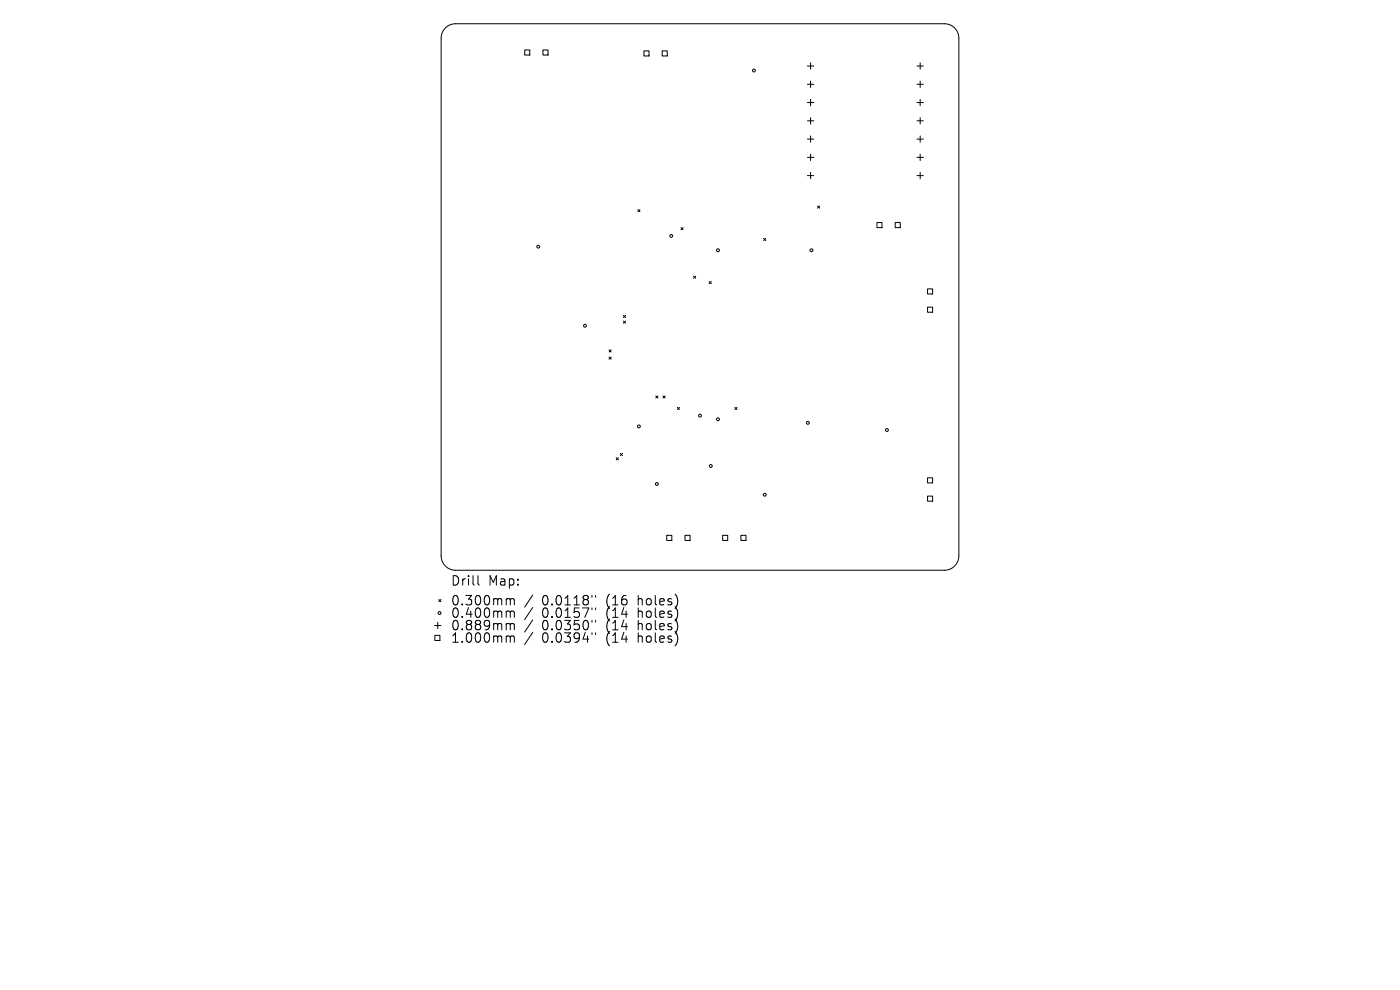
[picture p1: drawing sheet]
<svg xmlns="http://www.w3.org/2000/svg" width="297mm" height="210mm" viewBox="0 0 297 210" stroke-linecap="round" stroke-linejoin="round" font-family="sans-serif">
<defs><g id="words">
<g font-size="2.8">
<text x="95.5" y="124.5">Drill</text>
<text x="103.6" y="124.5">Map:</text>
<text x="95.5" y="128.7">0.300mm</text>
<text x="95.5" y="131.3">0.400mm</text>
<text x="115" y="128.7">0.0118&quot;</text>
<text x="115" y="131.3">0.0157&quot;</text>
<text x="128.7" y="128.7">(16</text>
<text x="128.7" y="131.3">(14</text>
<text x="135.6" y="128.7">holes)</text>
<text x="135.6" y="131.3">holes)</text>
<text x="95.5" y="134">0.889mm</text>
<text x="95.5" y="136.6">1.000mm</text>
<text x="115" y="134">0.0350&quot;</text>
<text x="115" y="136.6">0.0394&quot;</text>
<text x="128.7" y="134">(14</text>
<text x="128.7" y="136.6">(14</text>
<text x="135.6" y="134">holes)</text>
<text x="135.6" y="136.6">holes)</text>
</g>
</g></defs>
<g fill="none" stroke="#000" stroke-width=".21">
<path d="M94.5 5.9a3 3 0 0 1 2.1-.9h103.8a3.1 3.1 0 0 1 3 3.1v109.8a3.1 3.1 0 0 1-3 3.1h-103.8a3.1 3.1 0 0 1-3-3.1v-109.8a3 3 0 0 1 .9-2.2zM111.3 10.6h1.1v1.1h-1.1zM115.2 10.6h1.1v1.1h-1.1zM136.6 10.8h1.1v1.1h-1.1zM140.5 10.8h1.1v1.1h-1.1zM171.3 14h1.3M171.3 17.9h1.3M172 13.3v1.4M172 17.2v1.4M194.5 14h1.4M194.5 17.9h1.4M195.2 13.3v1.4"/>
<path d="M195.2 17.2v1.4M171.3 21.8h1.3M171.3 25.6h1.3M171.3 29.5h1.3M171.3 33.4h1.3M171.3 37.3h1.3M172 21.1v1.3M172 25v1.3M172 28.8v1.4M172 32.7v1.4M172 36.6v1.3M194.5 21.8h1.4"/>
<path d="M194.5 25.6h1.4M194.5 29.5h1.4M194.5 33.4h1.4M194.5 37.3h1.4M195.2 21.1v1.3M195.2 25v1.3M195.2 28.8v1.4M195.2 32.7v1.4M195.2 36.6v1.3M135.3 44.5l.5 .4M135.8 44.5l-.5 .4M144.5 48.3l.4 .4"/>
<path d="M144.9 48.3l-.4 .4M147.1 58.6l.5 .4M147.6 58.6l-.5 .4M150.4 59.7l.5 .5M150.9 59.7l-.5 .5M162 50.6l.5 .4M162.5 50.6l-.5 .4M173.4 43.7l.5 .5M173.9 43.7l-.5 .5M186 47.2h1.1v1.1h-1.1zM189.9 47.2h1.1v1.1h-1.1zM129.2 74.2l.5 .5"/>
<path d="M129.2 75.7l.5 .5M129.7 74.2l-.5 .5M129.7 75.7l-.5 .5M132.3 66.9l.4 .5M132.3 68.1l.4 .5M132.7 66.9l-.4 .5M132.7 68.1l-.4 .5M196.8 61.3h1.1v1.1h-1.1zM196.8 65.2h1.1v1h-1.1zM130.7 97.1l.5 .5M131.2 97.1l-.5 .5M131.6 96.2l.5 .4"/>
<path d="M132.1 96.2l-.5 .4M139.1 84l.5 .4M139.6 84l-.5 .4M140.6 84l.5 .4M141.1 84l-.5 .4M143.7 86.4l.5 .5M144.2 86.4l-.5 .5M155.9 86.4l.5 .5M156.4 86.4l-.5 .5M141.4 113.6h1.1v1h-1.1zM145.3 113.6h1.1v1h-1.1zM153.3 113.6h1.1v1h-1.1z"/>
<path d="M157.2 113.6h1.1v1h-1.1zM196.8 101.4h1.1v1h-1.1zM196.8 105.2h1.1v1.1h-1.1zM92.2 132.7h1.3M92.2 134.8h1.1v1.1h-1.1zM92.9 132v1.4M93.1 127.2l.4 .4M93.5 127.2l-.4 .4M101.4 122.1v1.7l.3 .3M107.7 127h.3l.3 .3M107.7 129.6h.3l.3 .3M107.7 132.3h.3l.3 .3"/>
<path d="M107.7 134.9h.3l.3 .3M108.3 127.3l.2-.3 .5 .1 .1 1.2M108.3 127.3v1M108.3 129.9v1.1M108.3 132.6v1M108.3 135.2v1M108.3 129.9l.2-.3 .5 .1 .1 1.3M108.3 132.6l.2-.3 .5 .1 .1 1.2M108.3 135.2l.2-.3 .5 .1 .1 1.2M113 126.2l-1.7 2.6M113 128.9l-1.7 2.5M113 131.5l-1.7 2.6"/>
<path d="M113 134.1l-1.7 2.6M125.6 126.3v.4M125.6 129v.3M125.6 131.6v.4M125.6 134.2v.4M126.3 126.3v.4M126.3 129v.3M126.3 131.6v.4M126.3 134.2v.4"/>
<circle cx="159.9" cy="15" r=".31"/>
<circle cx="114.2" cy="52.3" r=".31"/>
<circle cx="142.4" cy="50" r=".31"/>
<circle cx="152.3" cy="53.1" r=".31"/>
<circle cx="172.1" cy="53.1" r=".31"/>
<circle cx="124.1" cy="69.1" r=".31"/>
<circle cx="135.5" cy="90.5" r=".31"/>
<circle cx="148.5" cy="88.2" r=".31"/>
<circle cx="150.8" cy="98.8" r=".31"/>
<circle cx="152.3" cy="88.9" r=".31"/>
<circle cx="171.4" cy="89.7" r=".31"/>
<circle cx="188.2" cy="91.2" r=".31"/>
<circle cx="139.3" cy="102.7" r=".31"/>
<circle cx="162.2" cy="104.9" r=".31"/>
<circle cx="93.2" cy="130" r=".31"/>
</g>
<use href="#words"/>
</svg>
